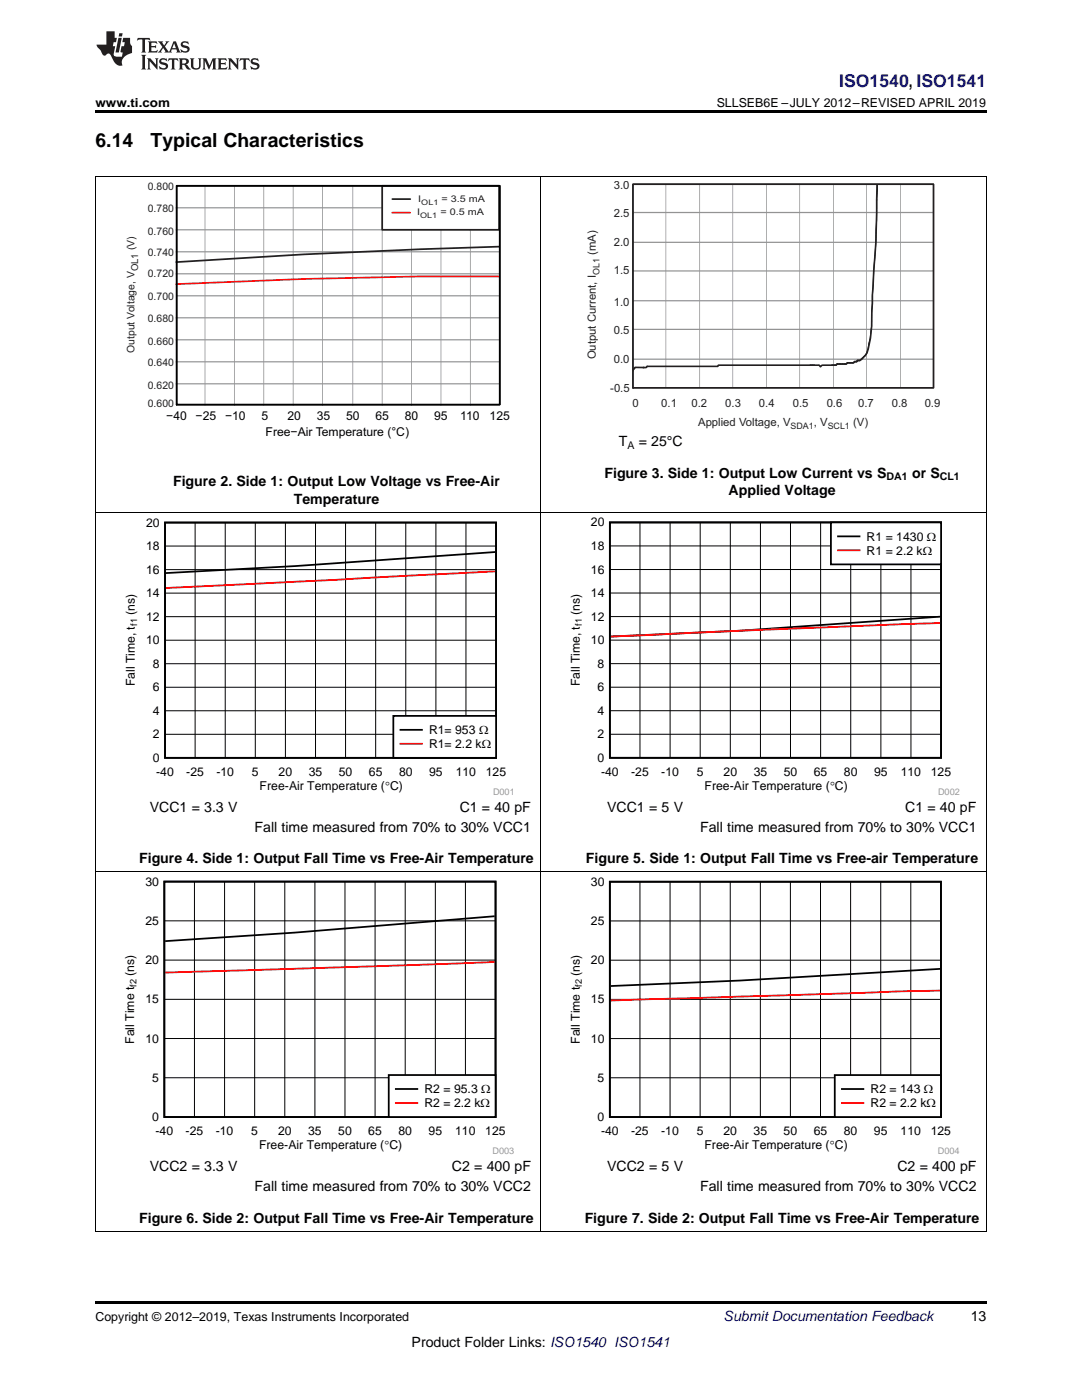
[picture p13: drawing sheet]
<svg xmlns="http://www.w3.org/2000/svg" width="216mm" height="279mm" viewBox="0 0 216 279" stroke-linecap="round" stroke-linejoin="round" font-family="sans-serif">
<defs><g id="words">
<g font-size="3.9">
<text x="19" y="29.3">6.14</text>
<text x="30.1" y="29.3">Typical Characteristics</text>
</g>
<text font-size="3.5" fill="#00f" x="167.5" y="17.3">ISO1540, ISO1541</text>
<g font-size="2.8">
<text x="123.5" y="89">T</text>
<text x="127.5" y="89">= 25°C</text>
<text x="120.6" y="95.3">Figure 3. Side 1: Output Low Current vs S</text>
<text x="182" y="95.3">or S</text>
<text x="34.5" y="97.1">Figure 2. Side 1: Output Low Voltage vs Free-Air</text>
<text x="58.6" y="100.6">Temperature</text>
<text x="145.4" y="98.8">Applied Voltage</text>
<text x="29.9" y="162">VCC1 = 3.3 V</text>
<text x="91.7" y="162">C1 = 40 pF</text>
<text x="121.1" y="162">VCC1 = 5 V</text>
<text x="180.6" y="162">C1 = 40 pF</text>
<text x="50.8" y="165.9">Fall time measured from 70% to 30% VCC1</text>
<text x="139.7" y="165.9">Fall time measured from 70% to 30% VCC1</text>
<text x="27.8" y="172.3">Figure 4. Side 1: Output Fall Time vs Free-Air Temperature</text>
<text x="116.9" y="172.3">Figure 5. Side 1: Output Fall Time vs Free-air Temperature</text>
<text x="29.9" y="233.6">VCC2 = 3.3 V</text>
<text x="90.2" y="233.6">C2 = 400 pF</text>
<text x="121.1" y="233.6">VCC2 = 5 V</text>
<text x="179.1" y="233.6">C2 = 400 pF</text>
<text x="50.8" y="237.6">Fall time measured from 70% to 30% VCC2</text>
<text x="139.7" y="237.6">Fall time measured from 70% to 30% VCC2</text>
<text x="27.8" y="244">Figure 6. Side 2: Output Fall Time vs Free-Air Temperature</text>
<text x="116.7" y="244">Figure 7. Side 2: Output Fall Time vs Free-Air Temperature</text>
<text x="193.7" y="263.6">13</text>
<text x="82.1" y="268.9">Product Folder Links: ISO1540 ISO1541</text>
</g>
<text font-size="2.8" fill="#0000c8" x="144.4" y="263.6">Submit Documentation Feedback</text>
<g font-size="2.5">
<text x="19" y="21.4">www.ti.com</text>
<text x="143" y="21.4">SLLSEB6E –JULY 2012–REVISED APRIL 2019</text>
<text x="19" y="263.6">Copyright © 2012–2019, Texas Instruments Incorporated</text>
</g>
<g font-size="2.4">
<text x="33.2" y="83.7">−40</text>
<text x="39" y="83.7">−25</text>
<text x="44.9" y="83.7">−10</text>
<text x="52.1" y="83.7">5</text>
<text x="57.3" y="83.7">20</text>
<text x="63.2" y="83.7">35</text>
<text x="69.1" y="83.7">50</text>
<text x="74.9" y="83.7">65</text>
<text x="80.8" y="83.7">80</text>
<text x="86.6" y="83.7">95</text>
<text x="91.8" y="83.7">110</text>
<text x="97.7" y="83.7">125</text>
<text x="53" y="87">Free−Air Temperature (°C)</text>
<text x="29.1" y="105.1">20</text>
<text x="117.9" y="105.1">20</text>
<text x="172.9" y="107.9">R1 = 1430 :</text>
<text x="29.1" y="109.8">18</text>
<text x="117.9" y="109.8">18</text>
<text x="172.9" y="110.7">R1 = 2.2 k:</text>
<text x="29.1" y="119.2">14</text>
<text x="29.1" y="114.5">16</text>
<text x="117.9" y="119.2">14</text>
<text x="117.9" y="114.5">16</text>
<text x="26.9" y="122.7" transform="rotate(-90 26.9 122.7)">(ns)</text>
<text x="29.1" y="123.9">12</text>
<text x="115.7" y="122.7" transform="rotate(-90 115.7 122.7)">(ns)</text>
<text x="117.9" y="123.8">12</text>
<text x="29.1" y="128.6">10</text>
<text x="117.9" y="128.6">10</text>
<text x="26.9" y="137" transform="rotate(-90 26.9 137)">Fall Time, t</text>
<text x="30.5" y="138">6</text>
<text x="30.5" y="133.3">8</text>
<text x="115.7" y="137" transform="rotate(-90 115.7 137)">Fall Time, t</text>
<text x="119.3" y="137.9">6</text>
<text x="119.3" y="133.2">8</text>
<text x="30.5" y="142.6">4</text>
<text x="119.3" y="142.6">4</text>
<text x="30.5" y="147.3">2</text>
<text x="85.6" y="146.5">R1= 953 :</text>
<text x="85.6" y="149.3">R1= 2.2 k:</text>
<text x="119.3" y="147.3">2</text>
<text x="30.5" y="152">0</text>
<text x="31.2" y="154.8">-40</text>
<text x="37.2" y="154.8">-25</text>
<text x="43.2" y="154.8">-10</text>
<text x="50.3" y="154.8">5</text>
<text x="55.6" y="154.8">20</text>
<text x="61.6" y="154.8">35</text>
<text x="67.6" y="154.8">50</text>
<text x="73.6" y="154.8">65</text>
<text x="79.6" y="154.8">80</text>
<text x="85.6" y="154.8">95</text>
<text x="90.9" y="154.8">110</text>
<text x="96.9" y="154.8">125</text>
<text x="119.3" y="152">0</text>
<text x="119.9" y="154.8">-40</text>
<text x="125.9" y="154.8">-25</text>
<text x="131.9" y="154.8">-10</text>
<text x="139" y="154.8">5</text>
<text x="144.4" y="154.8">20</text>
<text x="150.4" y="154.8">35</text>
<text x="156.4" y="154.8">50</text>
<text x="162.4" y="154.8">65</text>
<text x="168.4" y="154.8">80</text>
<text x="174.4" y="154.8">95</text>
<text x="179.7" y="154.8">110</text>
<text x="185.7" y="154.8">125</text>
<text x="51.8" y="157.6">Free-Air Temperature (qC)</text>
<text x="140.6" y="157.6">Free-Air Temperature (qC)</text>
<text x="29" y="176.7">30</text>
<text x="117.9" y="176.8">30</text>
<text x="29" y="184.6">25</text>
<text x="117.9" y="184.6">25</text>
<text x="26.8" y="194.8" transform="rotate(-90 26.8 194.8)">(ns)</text>
<text x="29" y="192.4">20</text>
<text x="115.7" y="194.8" transform="rotate(-90 115.7 194.8)">(ns)</text>
<text x="117.9" y="192.4">20</text>
<text x="29" y="200.2">15</text>
<text x="117.9" y="200.3">15</text>
<text x="26.8" y="208.3" transform="rotate(-90 26.8 208.3)">Fall Time t</text>
<text x="29" y="208.1">10</text>
<text x="115.7" y="208.3" transform="rotate(-90 115.7 208.3)">Fall Time t</text>
<text x="117.9" y="208.1">10</text>
<text x="30.4" y="215.9">5</text>
<text x="119.3" y="215.9">5</text>
<text x="84.7" y="218.2">R2 = 95.3 :</text>
<text x="84.7" y="221">R2 = 2.2 k:</text>
<text x="173.7" y="218.2">R2 = 143 :</text>
<text x="173.7" y="221">R2 = 2.2 k:</text>
<text x="30.4" y="223.7">0</text>
<text x="31" y="226.5">-40</text>
<text x="37" y="226.5">-25</text>
<text x="43" y="226.5">-10</text>
<text x="50.1" y="226.5">5</text>
<text x="55.5" y="226.5">20</text>
<text x="61.5" y="226.5">35</text>
<text x="67.5" y="226.5">50</text>
<text x="73.5" y="226.5">65</text>
<text x="79.5" y="226.5">80</text>
<text x="85.5" y="226.5">95</text>
<text x="90.8" y="226.5">110</text>
<text x="96.8" y="226.5">125</text>
<text x="119.3" y="223.7">0</text>
<text x="119.9" y="226.5">-40</text>
<text x="125.9" y="226.5">-25</text>
<text x="131.9" y="226.5">-10</text>
<text x="139" y="226.5">5</text>
<text x="144.4" y="226.5">20</text>
<text x="150.4" y="226.5">35</text>
<text x="156.4" y="226.5">50</text>
<text x="162.4" y="226.5">65</text>
<text x="168.4" y="226.5">80</text>
<text x="174.4" y="226.5">95</text>
<text x="179.7" y="226.5">110</text>
<text x="185.7" y="226.5">125</text>
<text x="51.7" y="229.3">Free-Air Temperature (qC)</text>
<text x="140.6" y="229.3">Free-Air Temperature (qC)</text>
</g>
<g font-size="2.3" fill="#231f20">
<text x="122.5" y="37.8">3.0</text>
<text x="122.5" y="43.4">2.5</text>
<text x="118.9" y="50.9" transform="rotate(-90 118.9 50.9)">(mA)</text>
<text x="122.5" y="49.2">2.0</text>
<text x="122.5" y="54.8">1.5</text>
<text x="122.5" y="61">1.0</text>
<text x="118.9" y="71.7" transform="rotate(-90 118.9 71.7)">Output Current, I</text>
<text x="122.5" y="66.6">0.5</text>
<text x="122.5" y="72.4">0.0</text>
<text x="121.8" y="78.2">-0.5</text>
<text x="126.2" y="81.3">0</text>
<text x="131.9" y="81.3">0.1</text>
<text x="138" y="81.3">0.2</text>
<text x="144.7" y="81.3">0.3</text>
<text x="151.4" y="81.3">0.4</text>
<text x="158.2" y="81.3">0.5</text>
<text x="165" y="81.3">0.6</text>
<text x="171.2" y="81.3">0.7</text>
<text x="178" y="81.3">0.8</text>
<text x="184.5" y="81.3">0.9</text>
<text x="139.3" y="85">Applied Voltage, V</text>
<text x="162.4" y="85">, V</text>
<text x="170.2" y="85">(V)</text>
</g>
<g font-size="2.1" fill="#231f20">
<text x="29.5" y="37.9">0.800</text>
<text x="29.5" y="42.4">0.780</text>
<text x="29.5" y="46.8">0.760</text>
<text x="26.8" y="50" transform="rotate(-90 26.8 50)">(V)</text>
<text x="29.5" y="51.1">0.740</text>
<text x="29.5" y="55.3">0.720</text>
<text x="29.5" y="59.8">0.700</text>
<text x="29.5" y="64.3">0.680</text>
<text x="26.8" y="70.4" transform="rotate(-90 26.8 70.4)">Output Voltage, V</text>
<text x="29.5" y="68.8">0.660</text>
<text x="29.5" y="73.1">0.640</text>
<text x="29.5" y="77.5">0.620</text>
<text x="29.5" y="81.3">0.600</text>
</g>
<g font-size="2.1">
<text x="125.2" y="89.5">A</text>
<text x="176.9" y="95.9">DA1</text>
<text x="187.5" y="95.9">CL1</text>
</g>
<text font-size="1.9" fill="#231f20" x="27.6" y="54.1" transform="rotate(-90 27.6 54.1)">OL1</text>
<g font-size="1.8" fill="#231f20">
<text x="83.5" y="40.3">I</text>
<text x="88.1" y="40.3">= 3.5 mA</text>
<text x="83.3" y="42.9">I</text>
<text x="87.9" y="42.9">= 0.5 mA</text>
<text x="119.6" y="54.9" transform="rotate(-90 119.6 54.9)">OL1</text>
<text x="157.8" y="85.7">SDA1</text>
<text x="165.2" y="85.7">SCL1</text>
</g>
<g font-size="1.8">
<text x="27.3" y="124.9" transform="rotate(-90 27.3 124.9)">f1</text>
<text x="116.1" y="124.9" transform="rotate(-90 116.1 124.9)">f1</text>
<text x="27.2" y="196.9" transform="rotate(-90 27.2 196.9)">f2</text>
<text x="116.1" y="196.9" transform="rotate(-90 116.1 196.9)">f2</text>
</g>
<g font-size="1.8" fill="#999">
<text x="98.4" y="158.7">D001</text>
<text x="187.2" y="158.7">D002</text>
<text x="98.3" y="230.4">D003</text>
<text x="187.1" y="230.4">D004</text>
</g>
<g font-size="1.5" fill="#231f20">
<text x="84.1" y="41">OL1</text>
<text x="83.9" y="43.5">OL1</text>
</g>
</g></defs>
<path d="M19 245.7h.2zM196.7 245.7h.1zM19 259.7h177.8v.5h-177.8z" fill="#000"/>
<path d="M19.1 174v71.7M107.9 174v71.7M196.8 174v71.7M19 245.7h177.8" fill="none" stroke="#000" stroke-width=".2"/>
<path d="M24.4 175h78.2v55.4h-78.2z" fill-rule="evenodd" fill="#fff"/>
<path d="M32.8 175.9h66.1v47h-66.1zM98.7 182.9l-39.9 3.2-25.8 1.7" fill="none" stroke="#000" stroke-width=".35"/>
<g fill="none" stroke="#000" stroke-width=".2">
<path d="M38.8 175.9v47M44.8 175.9v47M50.8 175.9v47M56.8 175.9v47M62.8 175.9v47M68.8 175.9v47M74.8 175.9v47M80.9 175.9v47M86.9 175.9v47M92.9 175.9v47M32.8 199.4h66.1M32.8 191.6h66.1"/>
<path d="M32.8 183.8h66.1M32.8 215.1h66.1M32.8 207.3h66.1"/>
</g>
<path d="M98.7 192l-65.7 2.1" fill="none" stroke="#f00" stroke-width=".35"/>
<path d="M77.6 214.5h21.3v8.4h-21.3z" fill-rule="evenodd" fill="#fff"/>
<path d="M77.6 214.5h21.3v8.4h-21.3zM79 217.3h4.3" fill="none" stroke="#000" stroke-width=".35"/>
<path d="M79 220.1h4.3" fill="none" stroke="#f00" stroke-width=".35"/>
<path d="M113.3 175h78.2v55.4h-78.2z" fill-rule="evenodd" fill="#fff"/>
<path d="M121.7 176h66v46.9h-66zM187.6 193.4l-39.9 2.3-25.8 1.1" fill="none" stroke="#000" stroke-width=".35"/>
<g fill="none" stroke="#000" stroke-width=".2">
<path d="M127.7 176v46.9M133.7 176v46.9M139.7 176v46.9M145.7 176v46.9M151.7 176v46.9M157.7 176v46.9M163.7 176v46.9M169.7 176v46.9M175.7 176v46.9M181.7 176v46.9M121.7 199.5h66.1M121.7 191.6h66.1"/>
<path d="M121.7 183.8h66.1M121.7 215.1h66.1M121.7 207.3h66.1"/>
</g>
<path d="M187.6 197.7l-65.7 2" fill="none" stroke="#f00" stroke-width=".35"/>
<path d="M166.6 214.6h21.1v8.3h-21.1z" fill-rule="evenodd" fill="#fff"/>
<path d="M166.6 214.6h21.1v8.3h-21.1zM168 217.3h4.3" fill="none" stroke="#000" stroke-width=".35"/>
<path d="M168 220.1h4.3" fill="none" stroke="#f00" stroke-width=".35"/>
<path d="M19.1 102.3v71.8M107.9 102.3v71.8M196.8 102.3v71.8M19 174h177.8" fill="none" stroke="#000" stroke-width=".2"/>
<path d="M24.6 103.3h77.8v55.4h-77.8z" fill-rule="evenodd" fill="#fff"/>
<path d="M32.9 104.3h66.1v46.9h-66.1zM98.8 110.2l-39.8 2.8-25.9 1.4" fill="none" stroke="#000" stroke-width=".35"/>
<g fill="none" stroke="#000" stroke-width=".2">
<path d="M32.9 118.4h66.1M32.9 113.7h66.1M32.9 109h66.1M38.9 104.3v47M44.9 104.3v47M50.9 104.3v47M57 104.3v47M63 104.3v47M69 104.3v47M75 104.3v47M81 104.3v47M87 104.3v47"/>
<path d="M93 104.3v47M32.9 137.2h66.1M32.9 132.5h66.1M32.9 127.8h66.1M32.9 123.1h66.1M32.9 146.5h66.1M32.9 141.8h66.1"/>
</g>
<path d="M98.8 114l-65.7 3.3" fill="none" stroke="#f00" stroke-width=".35"/>
<path d="M78.5 142.9h20.5v8.3h-20.5z" fill-rule="evenodd" fill="#fff"/>
<path d="M78.5 142.9h20.5v8.3h-20.5zM79.9 145.7h4.3" fill="none" stroke="#000" stroke-width=".35"/>
<path d="M79.9 148.4h4.3" fill="none" stroke="#f00" stroke-width=".35"/>
<path d="M113.3 103.3h78.2v55.4h-78.2z" fill-rule="evenodd" fill="#fff"/>
<path d="M121.7 104.3h66.1v46.9h-66.1zM187.6 123.1l-39.9 2.8-25.8 1.1" fill="none" stroke="#000" stroke-width=".35"/>
<g fill="none" stroke="#000" stroke-width=".2">
<path d="M121.7 118.4h66.1M121.7 113.7h66.1M121.7 109h66.1M127.7 104.3v46.9M133.7 104.3v46.9M139.7 104.3v46.9M145.7 104.3v46.9M151.7 104.3v46.9M157.7 104.3v46.9M163.7 104.3v46.9M169.8 104.3v46.9M175.8 104.3v46.9"/>
<path d="M181.8 104.3v46.9M121.7 137.1h66.1M121.7 132.4h66.1M121.7 127.8h66.1M121.7 123.1h66.1M121.7 146.5h66.1M121.7 141.8h66.1"/>
</g>
<path d="M187.6 124.3l-39.9 1.6-25.8 1.1" fill="none" stroke="#f00" stroke-width=".35"/>
<path d="M165.8 104.3h22v8.3h-22z" fill-rule="evenodd" fill="#fff"/>
<path d="M165.8 104.3h22v8.3h-22zM167.2 107h4.3" fill="none" stroke="#000" stroke-width=".35"/>
<path d="M167.2 109.8h4.3" fill="none" stroke="#f00" stroke-width=".35"/>
<path d="M19.1 35.2v67.2M107.9 35.2v67.2M196.8 35.2v67.2M19 102.3h177.8" fill="none" stroke="#000" stroke-width=".2"/>
<g fill="none" stroke="#929495" stroke-width=".2">
<path d="M40.9 37.1v43.9M46.8 37.1v43.9M52.6 37.1v43.9M58.5 37.1v43.9M64.4 37.1v43.9M70.4 37.1v43.9M76.3 37.1v43.9M82.1 37.1v43.9M88 37.1v43.9M93.9 37.1v43.9M35 54.6h64.7M35 50.3h64.7"/>
<path d="M35 45.9h64.7M35 41.5h64.7M35.2 59h64.5M35 76.6h64.7M35 72.2h64.7M35 67.8h64.7M35 63.4h64.7"/>
</g>
<path d="M99.7 49.2l-15.7 .5-23.4 1.1-25.6 1.5" fill="none" stroke="#231f20" stroke-width=".28"/>
<path d="M99.7 55.2h-15.7l-23.4 .5-25.6 1" fill="none" stroke="#ee1d23" stroke-width=".28"/>
<path d="M76.3 37.1h23.3v8.8h-23.3z" fill-rule="evenodd" fill="#fff"/>
<path d="M76.3 37.1h23.3v8.8h-23.3zM78.3 39.7h3.6" fill="none" stroke="#231f20" stroke-width=".35"/>
<path d="M35.2 37.1h64.5v43.7h-64.5z" fill="none" stroke="#000" stroke-width=".26"/>
<path d="M35.2 37.1h64.5v43.7h-64.5z" fill="none" stroke="#333" stroke-width=".2"/>
<path d="M35.2 37.1h64.5v43.7h-64.5z" fill="none" stroke="#000" stroke-width=".35"/>
<path d="M78.2 42.4h3.6" fill="none" stroke="#ee1d23" stroke-width=".35"/>
<g fill="none" stroke="#929495" stroke-width=".2">
<path d="M132.9 36.7v40.7M139.6 36.7v40.7M146.2 36.7v40.7M153 36.7v40.7M159.6 36.7v40.7M166.3 36.7v40.7M172.9 36.7v40.7M179.7 36.7v40.7M126.3 54.1h60M126.3 48.4h60M126.3 42.4h60M126.3 71.7h60"/>
<path d="M126.3 65.7h60M126.3 60h60"/>
</g>
<path d="M175.1 36.8l-.5 13.5a175.4 175.4 0 0 0-.7 14.8l-.6 3.5a3.8 3.8 0 0 1-1.7 3.3h-.5l-.2 .3h-.4l-.2 .2h-1.3l-.1 .2h-1.9l-.1 .3h-1M128.3 73.4h.3M161.6 72.9h1" fill="none" stroke="#010202" stroke-width=".25"/>
<path d="M126.3 36.8h60v40.6h-60z" fill="none" stroke="#231f20" stroke-width=".24"/>
<path d="M126.3 36.8h60v40.6" fill="none" stroke="#57585a" stroke-width=".2"/>
<path d="M126.3 36.8h60v40.6h-60zM175 36.8l-.1 3.1a261.5 261.5 0 0 1-.8 19l-.1 3.1a23.7 23.7 0 0 1-1 8.5l-1.4 1.4h-.4M163.4 72.9h-20.1l-.1 .2h-14.1l-.2 .3-2.2-.1-.3 .4M167 72.6l-.2 .3h-2.8l-.3 .3-.3-.3M170.9 72.2h-.4l-.2 .2h-1.2l-.2 .2h-1.8M171.1 71.9l-.1 .3" fill="none" stroke="#231f20" stroke-width=".32"/>
<path d="M129.1 73.1l-.1 .3h-2.2l-.5 .6M171.6 71.9h-.5l-.2 .3" fill="none" stroke="#231f20" stroke-width=".2"/>
<path d="M19 35.2h177.8" fill="none" stroke="#000" stroke-width=".2"/>
<path d="M19 22h177.8v.5h-177.8z" fill="#000"/>
<g fill="#231f20">
<path d="M27.5 7.6l-.1 .5 .4-.2h.6v.1v2.1l-.2 .4h1l-.3-.4v-2.1l.1-.1h.5l.5 .2-.2-.5zM29.5 8.3l.2 .3v1.5l-.2 .4h1.8l.2-.6a1.04 1.04 0 0 1-1.3 .2v-.7h.6l.3 .2v-.6l-.3 .2h-.6v-.6l.8-.1 .4 .3-.2-.5zM31.5 8.3l.9 1.1-.9 1.1h.8l-.2-.2 .5-.7 .4 .7-.2 .2h1.5l-.1-.2 .1-.4h.9l.1 .4-.2 .2h1l-.3-.3-.7-1.9h-.5l-.9 2-.8-1 .9-1h-.8l.1 .3-.3 .5-.4-.6 .2-.2zM34.7 8.6l.4 1h-.7zM36.3 8.4a.63 .63 0 0 0-.2 .7 .63 .63 0 0 0 .6 .4l.6 .2 .1 .2a.75 .75 0 0 1-.7 .4 .75 .75 0 0 1-.6-.5l.1 .7 .1-.1a1.11 1.11 0 0 0 1.5-.6 1.13 1.13 0 0 0-1.2-.8l-.1-.4a1.04 1.04 0 0 1 1.2 .2l-.2-.5-.1 .1-.5-.2zM28.2 10.9l.2 .4v2.2l-.2 .4h1l-.3-.4v-2.2l.3-.4zM29.3 11.6l.3 .4v1.5l-.3 .4h.8l-.2-.4v-1.3l1.5 1.7v-1.9l.2-.4h-.7l.2 .4v.9l-1.1-1.3zM32 11.8a.62 .62 0 0 0-.2 .7 .62 .62 0 0 0 .6 .4l.6 .1 .1 .3a.76 .76 0 0 1-.7 .3 .76 .76 0 0 1-.6-.4l.1 .7 .1-.1a1.11 1.11 0 0 0 1.5-.6 1.13 1.13 0 0 0-1.2-.8l-.1-.4a1.04 1.04 0 0 1 1.2 .2l-.2-.6-.1 .1-.5-.1zM33.7 11.6l-.2 .6a.61 .61 0 0 1 .8-.3v1.6l-.2 .4h.9l-.2-.4v-1.6a.63 .63 0 0 1 .8 .3l-.2-.6zM35.6 11.6l.3 .4v1.5l-.3 .4h1l-.2-.2v-.8l.5 .2a.76 .76 0 0 0 1.2 .7l-1-1a.58 .58 0 0 0 .6-.5 .58 .58 0 0 0-.5-.6zM36.4 11.9h.1a.45 .45 0 0 1 .5 .1 .45 .45 0 0 1 .1 .5l-.7 .2zM37.9 11.6l.2 .2a2.17 2.17 0 0 0 .3 1.9 .99 .99 0 0 0 1.6-.6v-1.1l.2-.4h-.7l.2 .2a1.92 1.92 0 0 1-.2 1.8 .6 .6 0 0 1-.9-.5v-1.1l.2-.4zM40.4 11.6l.2 .4v1.5l-.2 .4h.7l-.2-.4v-1.4l.8 1.8 .8-1.8v1.4l-.2 .4h.9l-.2-.4v-1.5l.2-.4h-.8l-.6 1.5-.6-1.5zM43.4 11.6l.2 .4v1.5l-.2 .4h1.8l.2-.6a1.04 1.04 0 0 1-1.3 .1v-.6h.5l.4 .2v-.6l-.4 .2h-.5v-.7h.8l.3 .3-.1-.6zM45.5 11.6l.2 .4v1.5l-.2 .4h.7l-.2-.4v-1.3l1.5 1.7v-1.9l.2-.4h-.7l.2 .4v.9l-1.1-1.3zM47.9 11.6l-.1 .6a.61 .61 0 0 1 .8-.3v1.6l-.3 .4h1l-.3-.4 .1-1.6a.63 .63 0 0 1 .7 .3l-.1-.6zM50.2 11.8a.62 .62 0 0 0-.2 .7 .62 .62 0 0 0 .6 .4l.6 .1 .2 .3a.76 .76 0 0 1-.8 .3 .76 .76 0 0 1-.6-.4l.1 .7 .2-.1a1.11 1.11 0 0 0 1.5-.6 1.13 1.13 0 0 0-1.3-.8l-.1-.4a1.04 1.04 0 0 1 1.2 .2l-.1-.6-.2 .1-.5-.1z"/>
<path d="M21.2 6.3v2.6h-1.9l.1 .4 .7 .9a.91 .91 0 0 0 1 .8 .56 .56 0 0 1 .5-.3 .56 .56 0 0 1 .5 .3l.4 .8a1.53 1.53 0 0 0 1.9 1.2 1.54 1.54 0 0 1 1-2.1l.9-.3v-1.4a1.52 1.52 0 0 1-.3-1.6h-1.4l-.2 .8h.5l-.2 .8h-.4l-.2 1v.2l.4 .1-.2 .8a1.93 1.93 0 0 1-1.6-.3l.3-1.8h-.5l.2-.8h.4l.2-.8h-.4v-1.3zM23.6 7.6l-.6 2.9h.7l.6-2.9zM23.8 6.6l-.1 .7h.6l.2-.7z"/>
</g>
<use href="#words"/>
</svg>
